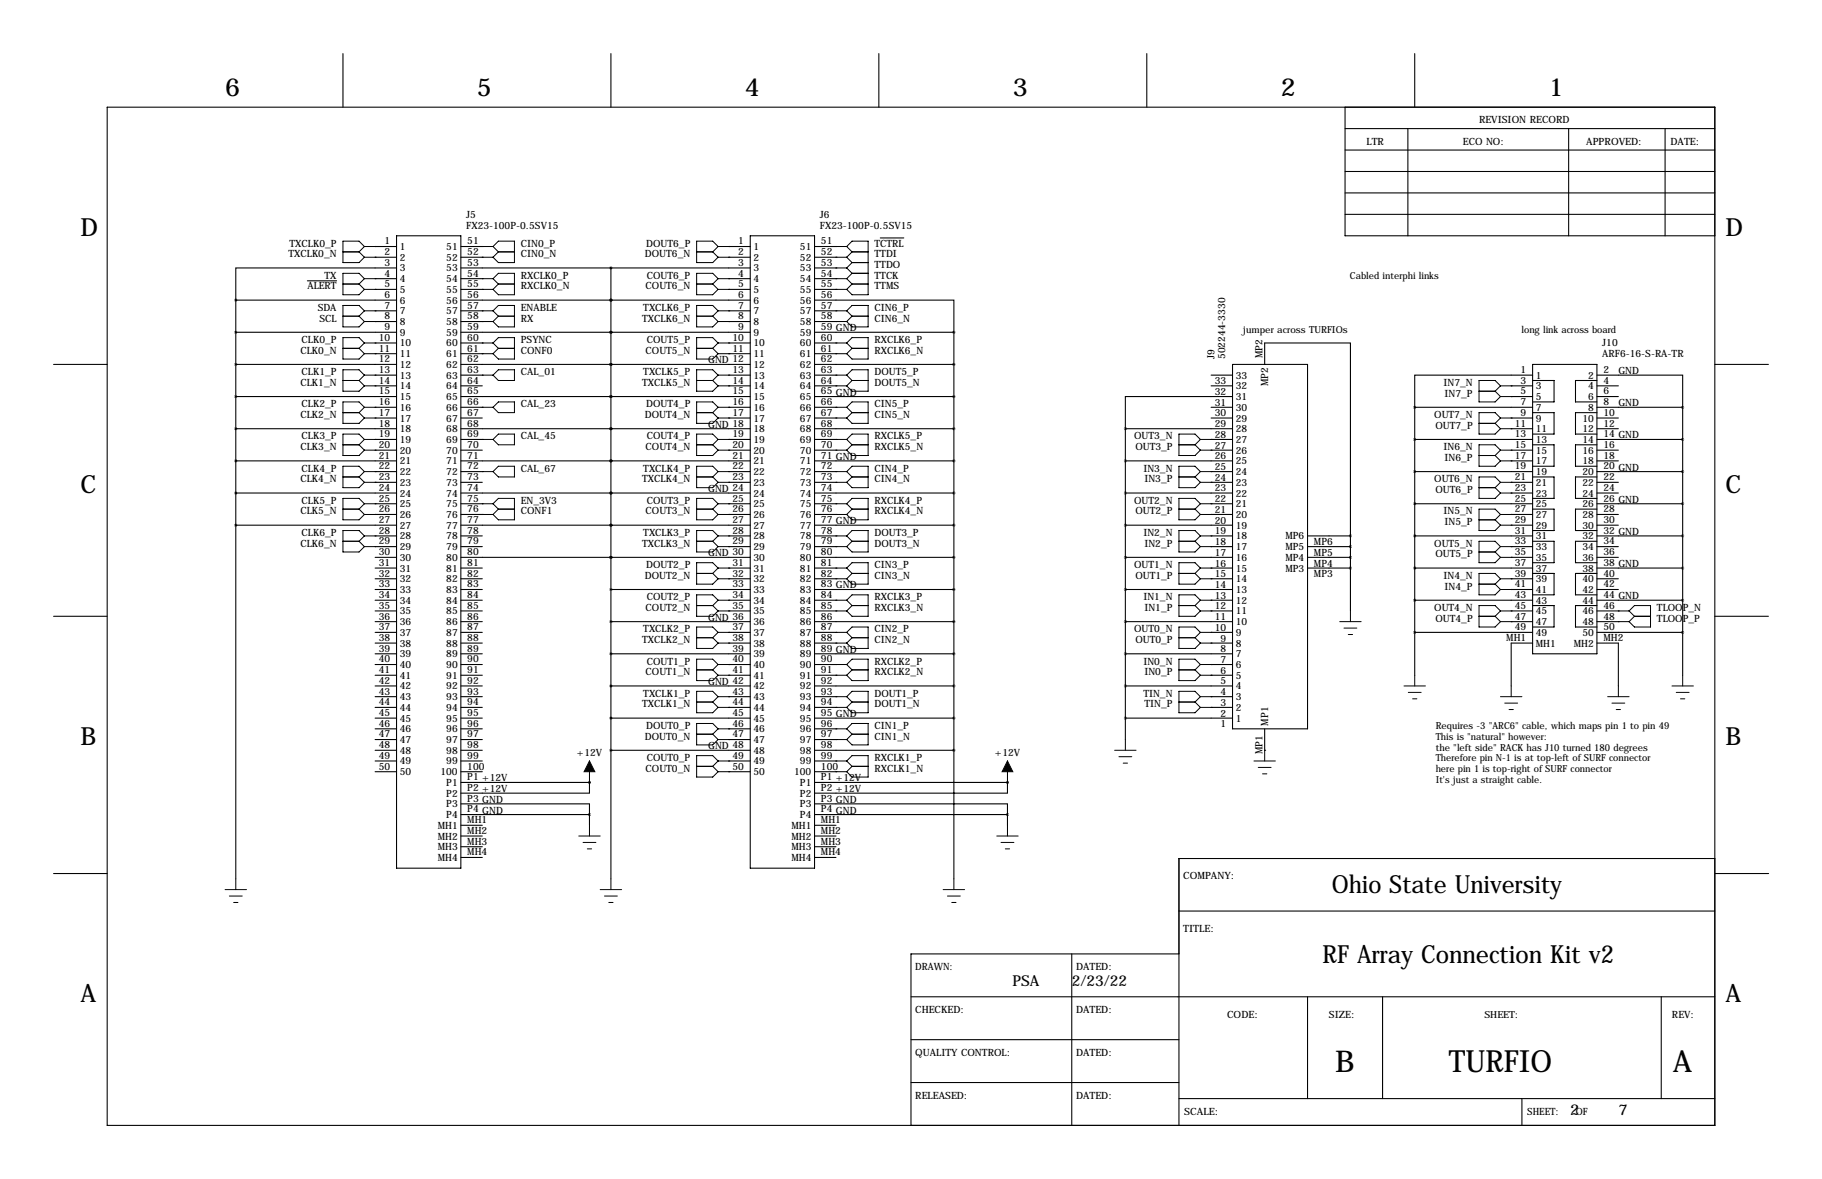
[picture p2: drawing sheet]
<svg xmlns="http://www.w3.org/2000/svg" width="432mm" height="279mm" viewBox="0 0 432 279" stroke-linecap="round" stroke-linejoin="round" font-family="sans-serif">
<defs><g id="words">
<text font-size="7.3" x="343.3" y="254">TURFIO</text>
<g font-size="7.1">
<text x="316.5" y="254">B</text>
<text x="396.5" y="254">A</text>
</g>
<g font-size="5.9">
<text x="53.3" y="22.9">6</text>
<text x="113" y="22.9">5</text>
<text x="176.5" y="22.9">4</text>
<text x="240" y="22.9">3</text>
<text x="303.5" y="22.9">2</text>
<text x="367" y="22.9">1</text>
<text x="19" y="55.9">D</text>
<text x="408.9" y="55.9">D</text>
<text x="19" y="116.8">C</text>
<text x="408.9" y="116.8">C</text>
<text x="19" y="176.5">B</text>
<text x="408.9" y="176.5">B</text>
<text x="315.6" y="211.6">Ohio State University</text>
<text x="313.4" y="228.1">RF Array Connection Kit v2</text>
<text x="19" y="237.5">A</text>
<text x="408.9" y="237.5">A</text>
</g>
<g font-size="3.6">
<text x="239.9" y="233.7">PSA</text>
<text x="254" y="233.7">2/23/22</text>
<text x="372.1" y="264.1">2</text>
<text x="383.5" y="264.1">7</text>
</g>
<g font-size="2.4">
<text x="350.5" y="29.2">REVISION RECORD</text>
<text x="323.8" y="34.3">LTR</text>
<text x="346.7" y="34.3">ECO NO:</text>
<text x="375.9" y="34.3">APPROVED:</text>
<text x="395.9" y="34.3">DATE:</text>
<text x="110.5" y="51.6">J5</text>
<text x="194.3" y="51.6">J6</text>
<text x="68.6" y="58.4">TXCLK0_P</text>
<text x="91.1" y="57.9">1</text>
<text x="94.7" y="59.3">1</text>
<text x="105.8" y="59.3">51</text>
<text x="110.5" y="54.2">FX23-100P-0.5SV15</text>
<text x="110.7" y="57.9">51</text>
<text x="123.4" y="58.4">CIN0_P</text>
<text x="153.2" y="58.4">DOUT6_P</text>
<text x="175" y="57.9">1</text>
<text x="178.6" y="59.3">1</text>
<text x="189.6" y="59.3">51</text>
<text x="194.3" y="54.2">FX23-100P-0.5SV15</text>
<text x="194.6" y="57.9">51</text>
<text x="207.3" y="58.4">TCTRL</text>
<text x="68.4" y="61">TXCLK0_N</text>
<text x="91.1" y="60.5">2</text>
<text x="91.1" y="63">3</text>
<text x="91.1" y="65.5">4</text>
<text x="94.7" y="61.8">2</text>
<text x="94.7" y="64.3">3</text>
<text x="105.8" y="61.8">52</text>
<text x="105.8" y="64.3">53</text>
<text x="110.7" y="60.5">52</text>
<text x="110.7" y="63">53</text>
<text x="110.7" y="65.5">54</text>
<text x="123.4" y="61">CIN0_N</text>
<text x="152.9" y="61">DOUT6_N</text>
<text x="175" y="60.5">2</text>
<text x="175" y="63">3</text>
<text x="175" y="65.5">4</text>
<text x="178.6" y="61.8">2</text>
<text x="178.6" y="64.3">3</text>
<text x="189.6" y="61.8">52</text>
<text x="189.6" y="64.3">53</text>
<text x="194.6" y="60.5">52</text>
<text x="194.6" y="63">53</text>
<text x="194.6" y="65.5">54</text>
<text x="207.3" y="61">TTDI</text>
<text x="207.3" y="63.5">TTDO</text>
<text x="72.8" y="68.6">ALERT</text>
<text x="76.9" y="66">TX</text>
<text x="91.1" y="68.1">5</text>
<text x="91.1" y="70.6">6</text>
<text x="94.7" y="66.9">4</text>
<text x="94.7" y="69.4">5</text>
<text x="94.7" y="72">6</text>
<text x="105.8" y="66.9">54</text>
<text x="105.8" y="69.4">55</text>
<text x="105.8" y="72">56</text>
<text x="110.7" y="68.1">55</text>
<text x="110.7" y="70.6">56</text>
<text x="123.4" y="68.6">RXCLK0_N</text>
<text x="123.4" y="66">RXCLK0_P</text>
<text x="153" y="68.6">COUT6_N</text>
<text x="153.3" y="66">COUT6_P</text>
<text x="175" y="68.1">5</text>
<text x="175" y="70.6">6</text>
<text x="178.6" y="66.9">4</text>
<text x="178.6" y="69.4">5</text>
<text x="178.6" y="72">6</text>
<text x="189.6" y="66.9">54</text>
<text x="189.6" y="69.4">55</text>
<text x="189.6" y="72">56</text>
<text x="194.6" y="68.1">55</text>
<text x="194.6" y="70.6">56</text>
<text x="207.3" y="66">TTCK</text>
<text x="207.3" y="68.6">TTMS</text>
<text x="75.3" y="73.7">SDA</text>
<text x="75.7" y="76.2">SCL</text>
<text x="91.1" y="73.2">7</text>
<text x="91.1" y="75.7">8</text>
<text x="94.7" y="74.5">7</text>
<text x="94.7" y="77">8</text>
<text x="105.8" y="74.5">57</text>
<text x="105.8" y="77">58</text>
<text x="110.7" y="73.2">57</text>
<text x="110.7" y="75.7">58</text>
<text x="123.4" y="73.7">ENABLE</text>
<text x="123.4" y="76.2">RX</text>
<text x="152.2" y="76.2">TXCLK6_N</text>
<text x="152.5" y="73.7">TXCLK6_P</text>
<text x="175" y="73.2">7</text>
<text x="175" y="75.7">8</text>
<text x="178.6" y="74.5">7</text>
<text x="178.6" y="77">8</text>
<text x="189.6" y="74.5">57</text>
<text x="189.6" y="77">58</text>
<text x="194.6" y="73.2">57</text>
<text x="194.6" y="75.7">58</text>
<text x="207.3" y="76.2">CIN6_N</text>
<text x="207.3" y="73.7">CIN6_P</text>
<text x="71.2" y="83.8">CLK0_N</text>
<text x="71.5" y="81.3">CLK0_P</text>
<text x="89.8" y="80.8">10</text>
<text x="89.8" y="83.3">11</text>
<text x="91.1" y="78.2">9</text>
<text x="94.7" y="79.6">9</text>
<text x="94.7" y="82.1">10</text>
<text x="105.8" y="79.6">59</text>
<text x="105.8" y="82.1">60</text>
<text x="110.7" y="78.2">59</text>
<text x="110.7" y="80.8">60</text>
<text x="110.7" y="83.3">61</text>
<text x="123.4" y="81.3">PSYNC</text>
<text x="123.4" y="83.8">CONF0</text>
<text x="153" y="83.8">COUT5_N</text>
<text x="153.3" y="81.3">COUT5_P</text>
<text x="173.6" y="80.8">10</text>
<text x="173.6" y="83.3">11</text>
<text x="175" y="78.2">9</text>
<text x="178.6" y="79.6">9</text>
<text x="178.6" y="82.1">10</text>
<text x="189.6" y="79.6">59</text>
<text x="189.6" y="82.1">60</text>
<text x="194.6" y="78.2">59 GND</text>
<text x="194.6" y="80.8">60</text>
<text x="194.6" y="83.3">61</text>
<text x="207.3" y="83.8">RXCLK6_N</text>
<text x="207.3" y="81.3">RXCLK6_P</text>
<text x="379.7" y="82.1">J10</text>
<text x="71.5" y="88.9">CLK1_P</text>
<text x="89.8" y="85.9">12</text>
<text x="89.8" y="88.4">13</text>
<text x="94.7" y="84.7">11</text>
<text x="94.7" y="87.2">12</text>
<text x="94.7" y="89.7">13</text>
<text x="105.8" y="84.7">61</text>
<text x="105.8" y="87.2">62</text>
<text x="105.8" y="89.7">63</text>
<text x="110.7" y="85.9">62</text>
<text x="110.7" y="88.4">63</text>
<text x="123.4" y="88.9">CAL_01</text>
<text x="152.5" y="88.9">TXCLK5_P</text>
<text x="167.8" y="86.1">GND 12</text>
<text x="173.6" y="88.4">13</text>
<text x="178.6" y="84.7">11</text>
<text x="178.6" y="87.2">12</text>
<text x="178.6" y="89.7">13</text>
<text x="189.6" y="84.7">61</text>
<text x="189.6" y="87.2">62</text>
<text x="189.6" y="89.7">63</text>
<text x="194.6" y="85.9">62</text>
<text x="194.6" y="88.4">63</text>
<text x="207.3" y="88.9">DOUT5_P</text>
<text x="287.9" y="85.1" transform="rotate(-90 287.9 85.1)">J9</text>
<text x="290.4" y="85.1" transform="rotate(-90 290.4 85.1)">502244-3330</text>
<text x="292.9" y="89.7">33</text>
<text x="299.2" y="84.8" transform="rotate(-90 299.2 84.8)">MP2</text>
<text x="360.4" y="88.4">1</text>
<text x="364" y="89.7">1</text>
<text x="376.4" y="89.7">2</text>
<text x="379.7" y="84.7">ARF6-16-S-RA-TR</text>
<text x="380" y="88.4">2</text>
<text x="383.5" y="88.6">GND</text>
<text x="71.2" y="91.4">CLK1_N</text>
<text x="89.8" y="90.9">14</text>
<text x="89.8" y="93.5">15</text>
<text x="94.7" y="92.3">14</text>
<text x="94.7" y="94.8">15</text>
<text x="105.8" y="92.3">64</text>
<text x="105.8" y="94.8">65</text>
<text x="110.7" y="90.9">64</text>
<text x="110.7" y="93.5">65</text>
<text x="152.2" y="91.4">TXCLK5_N</text>
<text x="173.6" y="90.9">14</text>
<text x="173.6" y="93.5">15</text>
<text x="178.6" y="92.3">14</text>
<text x="178.6" y="94.8">15</text>
<text x="189.6" y="92.3">64</text>
<text x="189.6" y="94.8">65</text>
<text x="194.6" y="90.9">64</text>
<text x="194.6" y="93.5">65 GND</text>
<text x="207.3" y="91.4">DOUT5_N</text>
<text x="287.9" y="93.6">32</text>
<text x="287.9" y="91.1">33</text>
<text x="292.9" y="94.8">31</text>
<text x="292.9" y="92.3">32</text>
<text x="300.6" y="91.6" transform="rotate(-90 300.6 91.6)">MP2</text>
<text x="342.1" y="91.4">IN7_N</text>
<text x="342.3" y="94">IN7_P</text>
<text x="360.4" y="90.9">3</text>
<text x="360.4" y="93.5">5</text>
<text x="364" y="92.3">3</text>
<text x="364" y="94.8">5</text>
<text x="376.4" y="92.3">4</text>
<text x="376.4" y="94.8">6</text>
<text x="380" y="90.9">4</text>
<text x="380" y="93.5">6</text>
<text x="71.2" y="99.1">CLK2_N</text>
<text x="71.5" y="96.5">CLK2_P</text>
<text x="89.8" y="96">16</text>
<text x="89.8" y="98.6">17</text>
<text x="89.8" y="101.1">18</text>
<text x="94.7" y="97.4">16</text>
<text x="94.7" y="99.9">17</text>
<text x="105.8" y="97.4">66</text>
<text x="105.8" y="99.9">67</text>
<text x="110.7" y="96">66</text>
<text x="110.7" y="98.6">67</text>
<text x="110.7" y="101.1">68</text>
<text x="123.4" y="96.5">CAL_23</text>
<text x="152.9" y="99.1">DOUT4_N</text>
<text x="153.2" y="96.5">DOUT4_P</text>
<text x="167.8" y="101.3">GND 18</text>
<text x="173.6" y="96">16</text>
<text x="173.6" y="98.6">17</text>
<text x="178.6" y="97.4">16</text>
<text x="178.6" y="99.9">17</text>
<text x="189.6" y="97.4">66</text>
<text x="189.6" y="99.9">67</text>
<text x="194.6" y="96">66</text>
<text x="194.6" y="98.6">67</text>
<text x="194.6" y="101.1">68</text>
<text x="207.3" y="99.1">CIN5_N</text>
<text x="207.3" y="96.5">CIN5_P</text>
<text x="287.9" y="101.2">29</text>
<text x="287.9" y="98.7">30</text>
<text x="287.9" y="96.1">31</text>
<text x="292.9" y="99.9">29</text>
<text x="292.9" y="97.4">30</text>
<text x="339.9" y="99.1">OUT7_N</text>
<text x="340.2" y="101.6">OUT7_P</text>
<text x="359" y="101.1">11</text>
<text x="360.4" y="96">7</text>
<text x="360.4" y="98.6">9</text>
<text x="364" y="97.4">7</text>
<text x="364" y="99.9">9</text>
<text x="375" y="99.9">10</text>
<text x="376.4" y="97.4">8</text>
<text x="380" y="96">8</text>
<text x="380" y="98.6">10</text>
<text x="380" y="101.1">12</text>
<text x="383.5" y="96.3">GND</text>
<text x="71.2" y="106.7">CLK3_N</text>
<text x="71.5" y="104.1">CLK3_P</text>
<text x="89.8" y="103.6">19</text>
<text x="89.8" y="106.2">20</text>
<text x="94.7" y="102.4">18</text>
<text x="94.7" y="105">19</text>
<text x="94.7" y="107.5">20</text>
<text x="105.8" y="102.4">68</text>
<text x="105.8" y="105">69</text>
<text x="105.8" y="107.5">70</text>
<text x="110.7" y="103.6">69</text>
<text x="110.7" y="106.2">70</text>
<text x="123.4" y="104.1">CAL_45</text>
<text x="153" y="106.7">COUT4_N</text>
<text x="153.3" y="104.1">COUT4_P</text>
<text x="173.6" y="103.6">19</text>
<text x="173.6" y="106.2">20</text>
<text x="178.6" y="102.4">18</text>
<text x="178.6" y="105">19</text>
<text x="178.6" y="107.5">20</text>
<text x="189.6" y="102.4">68</text>
<text x="189.6" y="105">69</text>
<text x="189.6" y="107.5">70</text>
<text x="194.6" y="103.6">69</text>
<text x="194.6" y="106.2">70</text>
<text x="207.3" y="106.7">RXCLK5_N</text>
<text x="207.3" y="104.1">RXCLK5_P</text>
<text x="268.8" y="104.1">OUT3_N</text>
<text x="269.1" y="106.7">OUT3_P</text>
<text x="287.9" y="106.3">27</text>
<text x="287.9" y="103.8">28</text>
<text x="292.9" y="107.5">26</text>
<text x="292.9" y="105">27</text>
<text x="292.9" y="102.4">28</text>
<text x="342.1" y="106.7">IN6_N</text>
<text x="359" y="103.6">13</text>
<text x="359" y="106.2">15</text>
<text x="364" y="102.4">11</text>
<text x="364" y="105">13</text>
<text x="364" y="107.5">15</text>
<text x="375" y="102.4">12</text>
<text x="375" y="105">14</text>
<text x="375" y="107.5">16</text>
<text x="380" y="103.6">14 GND</text>
<text x="380" y="106.2">16</text>
<text x="71.5" y="111.8">CLK4_P</text>
<text x="89.8" y="108.7">21</text>
<text x="89.8" y="111.3">22</text>
<text x="89.8" y="113.8">23</text>
<text x="94.7" y="110.1">21</text>
<text x="94.7" y="112.6">22</text>
<text x="105.8" y="110.1">71</text>
<text x="105.8" y="112.6">72</text>
<text x="110.7" y="108.7">71</text>
<text x="110.7" y="111.3">72</text>
<text x="110.7" y="113.8">73</text>
<text x="123.4" y="111.8">CAL_67</text>
<text x="152.5" y="111.8">TXCLK4_P</text>
<text x="173.6" y="108.7">21</text>
<text x="173.6" y="111.3">22</text>
<text x="173.6" y="113.8">23</text>
<text x="178.6" y="110.1">21</text>
<text x="178.6" y="112.6">22</text>
<text x="189.6" y="110.1">71</text>
<text x="189.6" y="112.6">72</text>
<text x="194.6" y="108.7">71 GND</text>
<text x="194.6" y="111.3">72</text>
<text x="194.6" y="113.8">73</text>
<text x="207.3" y="111.8">CIN4_P</text>
<text x="271" y="111.8">IN3_N</text>
<text x="287.9" y="113.9">24</text>
<text x="287.9" y="111.4">25</text>
<text x="287.9" y="108.8">26</text>
<text x="292.9" y="112.6">24</text>
<text x="292.9" y="110.1">25</text>
<text x="342.3" y="109.2">IN6_P</text>
<text x="359" y="108.7">17</text>
<text x="359" y="111.3">19</text>
<text x="359" y="113.8">21</text>
<text x="364" y="110.1">17</text>
<text x="364" y="112.6">19</text>
<text x="375" y="110.1">18</text>
<text x="375" y="112.6">20</text>
<text x="380" y="108.7">18</text>
<text x="380" y="111.3">20 GND</text>
<text x="380" y="113.8">22</text>
<text x="71.2" y="114.3">CLK4_N</text>
<text x="71.5" y="119.4">CLK5_P</text>
<text x="89.8" y="116.3">24</text>
<text x="89.8" y="118.9">25</text>
<text x="94.7" y="115.1">23</text>
<text x="94.7" y="117.7">24</text>
<text x="105.8" y="115.1">73</text>
<text x="105.8" y="117.7">74</text>
<text x="110.7" y="116.3">74</text>
<text x="110.7" y="118.9">75</text>
<text x="123.4" y="119.4">EN_3V3</text>
<text x="152.2" y="114.3">TXCLK4_N</text>
<text x="153.3" y="119.4">COUT3_P</text>
<text x="167.8" y="116.6">GND 24</text>
<text x="173.6" y="118.9">25</text>
<text x="178.6" y="115.1">23</text>
<text x="178.6" y="117.7">24</text>
<text x="189.6" y="115.1">73</text>
<text x="189.6" y="117.7">74</text>
<text x="194.6" y="116.3">74</text>
<text x="194.6" y="118.9">75</text>
<text x="207.3" y="119.4">RXCLK4_P</text>
<text x="207.3" y="114.3">CIN4_N</text>
<text x="268.8" y="119.4">OUT2_N</text>
<text x="271.2" y="114.3">IN3_P</text>
<text x="287.9" y="119">22</text>
<text x="287.9" y="116.5">23</text>
<text x="292.9" y="117.7">22</text>
<text x="292.9" y="115.1">23</text>
<text x="339.9" y="114.3">OUT6_N</text>
<text x="340.2" y="116.8">OUT6_P</text>
<text x="359" y="116.3">23</text>
<text x="359" y="118.9">25</text>
<text x="364" y="115.1">21</text>
<text x="364" y="117.7">23</text>
<text x="375" y="115.1">22</text>
<text x="375" y="117.7">24</text>
<text x="380" y="116.3">24</text>
<text x="380" y="118.9">26 GND</text>
<text x="71.2" y="121.9">CLK5_N</text>
<text x="89.8" y="121.4">26</text>
<text x="89.8" y="124">27</text>
<text x="94.7" y="120.2">25</text>
<text x="94.7" y="122.8">26</text>
<text x="94.7" y="125.3">27</text>
<text x="105.8" y="120.2">75</text>
<text x="105.8" y="122.8">76</text>
<text x="105.8" y="125.3">77</text>
<text x="110.7" y="121.4">76</text>
<text x="110.7" y="124">77</text>
<text x="123.4" y="121.9">CONF1</text>
<text x="153" y="121.9">COUT3_N</text>
<text x="173.6" y="121.4">26</text>
<text x="173.6" y="124">27</text>
<text x="178.6" y="120.2">25</text>
<text x="178.6" y="122.8">26</text>
<text x="178.6" y="125.3">27</text>
<text x="189.6" y="120.2">75</text>
<text x="189.6" y="122.8">76</text>
<text x="189.6" y="125.3">77</text>
<text x="194.6" y="121.4">76</text>
<text x="194.6" y="124">77 GND</text>
<text x="207.3" y="121.9">RXCLK4_N</text>
<text x="269.1" y="121.9">OUT2_P</text>
<text x="287.9" y="124.1">20</text>
<text x="287.9" y="121.5">21</text>
<text x="292.9" y="125.3">19</text>
<text x="292.9" y="122.8">20</text>
<text x="292.9" y="120.2">21</text>
<text x="342.1" y="121.9">IN5_N</text>
<text x="342.3" y="124.5">IN5_P</text>
<text x="359" y="121.4">27</text>
<text x="359" y="124">29</text>
<text x="364" y="120.2">25</text>
<text x="364" y="122.8">27</text>
<text x="364" y="125.3">29</text>
<text x="375" y="120.2">26</text>
<text x="375" y="122.8">28</text>
<text x="375" y="125.3">30</text>
<text x="380" y="121.4">28</text>
<text x="380" y="124">30</text>
<text x="71.2" y="129.5">CLK6_N</text>
<text x="71.5" y="127">CLK6_P</text>
<text x="89.8" y="126.5">28</text>
<text x="89.8" y="129">29</text>
<text x="89.8" y="131.6">30</text>
<text x="94.7" y="127.8">28</text>
<text x="94.7" y="130.4">29</text>
<text x="105.8" y="127.8">78</text>
<text x="105.8" y="130.4">79</text>
<text x="110.7" y="126.5">78</text>
<text x="110.7" y="129">79</text>
<text x="110.7" y="131.6">80</text>
<text x="152.2" y="129.5">TXCLK3_N</text>
<text x="152.5" y="127">TXCLK3_P</text>
<text x="167.8" y="131.8">GND 30</text>
<text x="173.6" y="126.5">28</text>
<text x="173.6" y="129">29</text>
<text x="178.6" y="127.8">28</text>
<text x="178.6" y="130.4">29</text>
<text x="189.6" y="127.8">78</text>
<text x="189.6" y="130.4">79</text>
<text x="194.6" y="126.5">78</text>
<text x="194.6" y="129">79</text>
<text x="194.6" y="131.6">80</text>
<text x="207.3" y="129.5">DOUT3_N</text>
<text x="207.3" y="127">DOUT3_P</text>
<text x="271" y="127">IN2_N</text>
<text x="271.2" y="129.5">IN2_P</text>
<text x="287.9" y="131.7">17</text>
<text x="287.9" y="129.2">18</text>
<text x="287.9" y="126.6">19</text>
<text x="292.9" y="130.4">17</text>
<text x="292.9" y="127.8">18</text>
<text x="304.6" y="130.4">MP5</text>
<text x="304.6" y="127.8">MP6</text>
<text x="311.4" y="131.7">MP5</text>
<text x="311.4" y="129.2">MP6</text>
<text x="339.9" y="129.5">OUT5_N</text>
<text x="359" y="126.5">31</text>
<text x="359" y="129">33</text>
<text x="359" y="131.6">35</text>
<text x="364" y="127.8">31</text>
<text x="364" y="130.4">33</text>
<text x="375" y="127.8">32</text>
<text x="375" y="130.4">34</text>
<text x="380" y="126.5">32 GND</text>
<text x="380" y="129">34</text>
<text x="380" y="131.6">36</text>
<text x="89.8" y="134.1">31</text>
<text x="89.8" y="136.7">32</text>
<text x="94.7" y="132.9">30</text>
<text x="94.7" y="135.5">31</text>
<text x="94.7" y="138">32</text>
<text x="105.8" y="132.9">80</text>
<text x="105.8" y="135.5">81</text>
<text x="105.8" y="138">82</text>
<text x="110.7" y="134.1">81</text>
<text x="110.7" y="136.7">82</text>
<text x="152.9" y="137.2">DOUT2_N</text>
<text x="153.2" y="134.6">DOUT2_P</text>
<text x="173.6" y="134.1">31</text>
<text x="173.6" y="136.7">32</text>
<text x="178.6" y="132.9">30</text>
<text x="178.6" y="135.5">31</text>
<text x="178.6" y="138">32</text>
<text x="189.6" y="132.9">80</text>
<text x="189.6" y="135.5">81</text>
<text x="189.6" y="138">82</text>
<text x="194.6" y="134.1">81</text>
<text x="194.6" y="136.7">82</text>
<text x="207.3" y="137.2">CIN3_N</text>
<text x="207.3" y="134.6">CIN3_P</text>
<text x="268.8" y="134.6">OUT1_N</text>
<text x="269.1" y="137.2">OUT1_P</text>
<text x="287.9" y="136.8">15</text>
<text x="287.9" y="134.2">16</text>
<text x="292.9" y="138">14</text>
<text x="292.9" y="135.5">15</text>
<text x="292.9" y="132.9">16</text>
<text x="304.6" y="135.5">MP3</text>
<text x="304.6" y="132.9">MP4</text>
<text x="311.4" y="136.8">MP3</text>
<text x="311.4" y="134.2">MP4</text>
<text x="340.2" y="132.1">OUT5_P</text>
<text x="342.1" y="137.2">IN4_N</text>
<text x="359" y="134.1">37</text>
<text x="359" y="136.7">39</text>
<text x="364" y="132.9">35</text>
<text x="364" y="135.5">37</text>
<text x="364" y="138">39</text>
<text x="375" y="132.9">36</text>
<text x="375" y="135.5">38</text>
<text x="375" y="138">40</text>
<text x="380" y="134.1">38 GND</text>
<text x="380" y="136.7">40</text>
<text x="89.8" y="139.2">33</text>
<text x="89.8" y="141.7">34</text>
<text x="94.7" y="140.5">33</text>
<text x="94.7" y="143.1">34</text>
<text x="105.8" y="140.5">83</text>
<text x="105.8" y="143.1">84</text>
<text x="110.7" y="139.2">83</text>
<text x="110.7" y="141.7">84</text>
<text x="153.3" y="142.2">COUT2_P</text>
<text x="173.6" y="139.2">33</text>
<text x="173.6" y="141.7">34</text>
<text x="178.6" y="140.5">33</text>
<text x="178.6" y="143.1">34</text>
<text x="189.6" y="140.5">83</text>
<text x="189.6" y="143.1">84</text>
<text x="194.6" y="139.2">83 GND</text>
<text x="194.6" y="141.7">84</text>
<text x="207.3" y="142.2">RXCLK3_P</text>
<text x="271" y="142.2">IN1_N</text>
<text x="287.9" y="141.9">13</text>
<text x="287.9" y="139.3">14</text>
<text x="292.9" y="143.1">12</text>
<text x="292.9" y="140.5">13</text>
<text x="342.3" y="139.7">IN4_P</text>
<text x="359" y="139.2">41</text>
<text x="359" y="141.7">43</text>
<text x="364" y="140.5">41</text>
<text x="364" y="143.1">43</text>
<text x="375" y="140.5">42</text>
<text x="375" y="143.1">44</text>
<text x="380" y="139.2">42</text>
<text x="380" y="141.7">44 GND</text>
<text x="89.8" y="144.3">35</text>
<text x="89.8" y="146.8">36</text>
<text x="89.8" y="149.4">37</text>
<text x="94.7" y="145.6">35</text>
<text x="94.7" y="148.2">36</text>
<text x="105.8" y="145.6">85</text>
<text x="105.8" y="148.2">86</text>
<text x="110.7" y="144.3">85</text>
<text x="110.7" y="146.8">86</text>
<text x="110.7" y="149.4">87</text>
<text x="152.5" y="149.9">TXCLK2_P</text>
<text x="153" y="144.8">COUT2_N</text>
<text x="167.8" y="147.1">GND 36</text>
<text x="173.6" y="144.3">35</text>
<text x="173.6" y="149.4">37</text>
<text x="178.6" y="145.6">35</text>
<text x="178.6" y="148.2">36</text>
<text x="189.6" y="145.6">85</text>
<text x="189.6" y="148.2">86</text>
<text x="194.6" y="144.3">85</text>
<text x="194.6" y="146.8">86</text>
<text x="194.6" y="149.4">87</text>
<text x="207.3" y="149.9">CIN2_P</text>
<text x="207.3" y="144.8">RXCLK3_N</text>
<text x="268.8" y="149.9">OUT0_N</text>
<text x="271.2" y="144.8">IN1_P</text>
<text x="287.9" y="149.5">10</text>
<text x="287.9" y="146.9">11</text>
<text x="287.9" y="144.4">12</text>
<text x="292.9" y="148.2">10</text>
<text x="292.9" y="145.6">11</text>
<text x="339.9" y="144.8">OUT4_N</text>
<text x="340.2" y="147.3">OUT4_P</text>
<text x="359" y="144.3">45</text>
<text x="359" y="146.8">47</text>
<text x="359" y="149.4">49</text>
<text x="364" y="145.6">45</text>
<text x="364" y="148.2">47</text>
<text x="375" y="145.6">46</text>
<text x="375" y="148.2">48</text>
<text x="380" y="144.3">46</text>
<text x="380" y="146.8">48</text>
<text x="380" y="149.4">50</text>
<text x="392.7" y="144.8">TLOOP_N</text>
<text x="392.7" y="147.3">TLOOP_P</text>
<text x="89.8" y="151.9">38</text>
<text x="89.8" y="154.4">39</text>
<text x="94.7" y="150.7">37</text>
<text x="94.7" y="153.2">38</text>
<text x="94.7" y="155.8">39</text>
<text x="105.8" y="150.7">87</text>
<text x="105.8" y="153.2">88</text>
<text x="105.8" y="155.8">89</text>
<text x="110.7" y="151.9">88</text>
<text x="110.7" y="154.4">89</text>
<text x="152.2" y="152.4">TXCLK2_N</text>
<text x="173.6" y="151.9">38</text>
<text x="173.6" y="154.4">39</text>
<text x="178.6" y="150.7">37</text>
<text x="178.6" y="153.2">38</text>
<text x="178.6" y="155.8">39</text>
<text x="189.6" y="150.7">87</text>
<text x="189.6" y="153.2">88</text>
<text x="189.6" y="155.8">89</text>
<text x="194.6" y="151.9">88</text>
<text x="194.6" y="154.4">89 GND</text>
<text x="207.3" y="152.4">CIN2_N</text>
<text x="269.1" y="152.4">OUT0_P</text>
<text x="289.3" y="154.6">8</text>
<text x="289.3" y="152">9</text>
<text x="292.9" y="155.8">7</text>
<text x="292.9" y="153.2">8</text>
<text x="292.9" y="150.7">9</text>
<text x="357" y="151.9">MH1</text>
<text x="364" y="150.7">49</text>
<text x="364" y="153.2">MH1</text>
<text x="373" y="153.2">MH2</text>
<text x="375" y="150.7">50</text>
<text x="380" y="151.9">MH2</text>
<text x="89.8" y="157">40</text>
<text x="89.8" y="159.5">41</text>
<text x="94.7" y="158.3">40</text>
<text x="94.7" y="160.9">41</text>
<text x="105.8" y="158.3">90</text>
<text x="105.8" y="160.9">91</text>
<text x="110.7" y="157">90</text>
<text x="110.7" y="159.5">91</text>
<text x="153" y="160">COUT1_N</text>
<text x="153.3" y="157.5">COUT1_P</text>
<text x="173.6" y="157">40</text>
<text x="173.6" y="159.5">41</text>
<text x="178.6" y="158.3">40</text>
<text x="178.6" y="160.9">41</text>
<text x="189.6" y="158.3">90</text>
<text x="189.6" y="160.9">91</text>
<text x="194.6" y="157">90</text>
<text x="194.6" y="159.5">91</text>
<text x="207.3" y="160">RXCLK2_N</text>
<text x="207.3" y="157.5">RXCLK2_P</text>
<text x="271" y="157.5">IN0_N</text>
<text x="271.2" y="160">IN0_P</text>
<text x="289.3" y="159.6">6</text>
<text x="289.3" y="157.1">7</text>
<text x="292.9" y="160.9">5</text>
<text x="292.9" y="158.3">6</text>
<text x="89.8" y="162.1">42</text>
<text x="89.8" y="164.6">43</text>
<text x="89.8" y="167.1">44</text>
<text x="94.7" y="163.4">42</text>
<text x="94.7" y="165.9">43</text>
<text x="105.8" y="163.4">92</text>
<text x="105.8" y="165.9">93</text>
<text x="110.7" y="162.1">92</text>
<text x="110.7" y="164.6">93</text>
<text x="110.7" y="167.1">94</text>
<text x="152.2" y="167.6">TXCLK1_N</text>
<text x="152.5" y="165.1">TXCLK1_P</text>
<text x="167.8" y="162.3">GND 42</text>
<text x="173.6" y="164.6">43</text>
<text x="173.6" y="167.1">44</text>
<text x="178.6" y="163.4">42</text>
<text x="178.6" y="165.9">43</text>
<text x="189.6" y="163.4">92</text>
<text x="189.6" y="165.9">93</text>
<text x="194.6" y="162.1">92</text>
<text x="194.6" y="164.6">93</text>
<text x="194.6" y="167.1">94</text>
<text x="207.3" y="167.6">DOUT1_N</text>
<text x="207.3" y="165.1">DOUT1_P</text>
<text x="271" y="165.1">TIN_N</text>
<text x="271.2" y="167.6">TIN_P</text>
<text x="289.3" y="167.3">3</text>
<text x="289.3" y="164.7">4</text>
<text x="289.3" y="162.2">5</text>
<text x="292.9" y="165.9">3</text>
<text x="292.9" y="163.4">4</text>
<text x="89.8" y="169.7">45</text>
<text x="89.8" y="172.2">46</text>
<text x="94.7" y="168.5">44</text>
<text x="94.7" y="171">45</text>
<text x="94.7" y="173.6">46</text>
<text x="105.8" y="168.5">94</text>
<text x="105.8" y="171">95</text>
<text x="105.8" y="173.6">96</text>
<text x="110.7" y="169.7">95</text>
<text x="110.7" y="172.2">96</text>
<text x="153.2" y="172.7">DOUT0_P</text>
<text x="173.6" y="169.7">45</text>
<text x="173.6" y="172.2">46</text>
<text x="178.6" y="168.5">44</text>
<text x="178.6" y="171">45</text>
<text x="178.6" y="173.6">46</text>
<text x="189.6" y="168.5">94</text>
<text x="189.6" y="171">95</text>
<text x="189.6" y="173.6">96</text>
<text x="194.6" y="169.7">95 GND</text>
<text x="194.6" y="172.2">96</text>
<text x="207.3" y="172.7">CIN1_P</text>
<text x="289.3" y="172.3">1</text>
<text x="289.3" y="169.8">2</text>
<text x="292.9" y="171">1</text>
<text x="292.9" y="168.5">2</text>
<text x="300.6" y="172" transform="rotate(-90 300.6 172)">MP1</text>
<text x="89.8" y="174.8">47</text>
<text x="89.8" y="177.3">48</text>
<text x="89.8" y="179.8">49</text>
<text x="94.7" y="176.1">47</text>
<text x="94.7" y="178.6">48</text>
<text x="105.8" y="176.1">97</text>
<text x="105.8" y="178.6">98</text>
<text x="110.7" y="174.8">97</text>
<text x="110.7" y="177.3">98</text>
<text x="110.7" y="179.8">99</text>
<text x="136.7" y="179.1">+12V</text>
<text x="152.9" y="175.3">DOUT0_N</text>
<text x="167.8" y="177.5">GND 48</text>
<text x="173.6" y="174.8">47</text>
<text x="173.6" y="179.8">49</text>
<text x="178.6" y="176.1">47</text>
<text x="178.6" y="178.6">48</text>
<text x="189.6" y="176.1">97</text>
<text x="189.6" y="178.6">98</text>
<text x="194.6" y="174.8">97</text>
<text x="194.6" y="177.3">98</text>
<text x="194.6" y="179.8">99</text>
<text x="207.3" y="175.3">CIN1_N</text>
<text x="235.8" y="179.1">+12V</text>
<text x="299.2" y="178.7" transform="rotate(-90 299.2 178.7)">MP1</text>
<text x="89.8" y="182.4">50</text>
<text x="94.7" y="181.2">49</text>
<text x="94.7" y="183.7">50</text>
<text x="104.4" y="183.7">100</text>
<text x="105.8" y="181.2">99</text>
<text x="110.7" y="182.4">100</text>
<text x="110.7" y="184.9">P1 +12V</text>
<text x="153" y="182.9">COUT0_N</text>
<text x="153.3" y="180.3">COUT0_P</text>
<text x="173.6" y="182.4">50</text>
<text x="178.6" y="181.2">49</text>
<text x="178.6" y="183.7">50</text>
<text x="188.2" y="183.7">100</text>
<text x="189.6" y="181.2">99</text>
<text x="194.6" y="182.4">100</text>
<text x="194.6" y="184.9">P1 +12V</text>
<text x="207.3" y="182.9">RXCLK1_N</text>
<text x="207.3" y="180.3">RXCLK1_P</text>
<text x="105.8" y="186.3">P1</text>
<text x="105.8" y="188.8">P2</text>
<text x="105.8" y="191.3">P3</text>
<text x="110.7" y="187.5">P2 +12V</text>
<text x="110.7" y="190">P3 GND</text>
<text x="189.6" y="186.3">P1</text>
<text x="189.6" y="188.8">P2</text>
<text x="189.6" y="191.3">P3</text>
<text x="194.6" y="187.5">P2 +12V</text>
<text x="194.6" y="190">P3 GND</text>
<text x="103.7" y="196.4">MH1</text>
<text x="105.8" y="193.9">P4</text>
<text x="110.7" y="192.5">P4 GND</text>
<text x="110.7" y="195.1">MH1</text>
<text x="110.7" y="197.6">MH2</text>
<text x="187.6" y="196.4">MH1</text>
<text x="189.6" y="193.9">P4</text>
<text x="194.6" y="192.5">P4 GND</text>
<text x="194.6" y="195.1">MH1</text>
<text x="194.6" y="197.6">MH2</text>
<text x="103.7" y="199">MH2</text>
<text x="103.7" y="201.5">MH3</text>
<text x="110.7" y="200.2">MH3</text>
<text x="110.7" y="202.7">MH4</text>
<text x="187.6" y="199">MH2</text>
<text x="187.6" y="201.5">MH3</text>
<text x="194.6" y="200.2">MH3</text>
<text x="194.6" y="202.7">MH4</text>
<text x="103.7" y="204">MH4</text>
<text x="187.6" y="204">MH4</text>
<text x="280.4" y="208.3">COMPANY:</text>
<text x="280.4" y="221">TITLE:</text>
<text x="216.9" y="229.9">DRAWN:</text>
<text x="255" y="229.9">DATED:</text>
<text x="216.9" y="240">CHECKED:</text>
<text x="255" y="240">DATED:</text>
<text x="290.8" y="241.3">CODE:</text>
<text x="315" y="241.3">SIZE:</text>
<text x="396.2" y="241.3">REV:</text>
<text x="216.9" y="250.2">QUALITY CONTROL:</text>
<text x="255" y="250.2">DATED:</text>
<text x="216.9" y="260.3">RELEASED:</text>
<text x="255" y="260.3">DATED:</text>
<text x="280.7" y="264.2">SCALE:</text>
<text x="361.9" y="264.2">SHEET:</text>
<text x="373.4" y="264.2">OF</text>
</g>
<g font-size="2.3">
<text x="319.9" y="66.1">Cabled interphi links</text>
<text x="294.5" y="78.8">jumper across TURFIOs</text>
<text x="360.6" y="78.8">long link across board</text>
<text x="340.3" y="172.8">Requires -3 &quot;ARC6&quot; cable, which maps pin 1 to pin 49</text>
<text x="340.3" y="175.4">This is &quot;natural&quot; however:</text>
<text x="340.3" y="177.9">the &quot;left side&quot; RACK has J10 turned 180 degrees</text>
<text x="340.3" y="180.4">Therefore pin N-1 is at top-left of SURF connector</text>
<text x="340.3" y="183">here pin 1 is top-right of SURF connector</text>
<text x="340.3" y="185.5">It's just a straight cable.</text>
<text x="351.8" y="241.3">SHEET:</text>
</g>
</g></defs>
<g fill="none" stroke="#000" stroke-width=".25">
<path d="M81.3 12.7v12.7M144.8 12.7v12.7M208.3 12.7v12.7M271.8 12.7v12.7M335.3 12.7v12.7M25.4 25.4h381v241.3h-381zM318.8 30.5h87.6M318.8 35.6h87.6M318.8 25.4v30.5h87.6M333.7 30.5v25.4M371.8 30.5v25.4M394.6 30.5v25.4"/>
<path d="M88.9 58.4h.1M88.9 58.4h5.1M94 55.9h15.2v149.8h-15.2zM109.2 58.4h5.1M114.3 58.4h.1M172.7 58.4h.1M172.7 58.4h5.1M177.8 55.9h15.2v149.8h-15.2zM193 58.4h5.1M198.1 58.4h.1M208.6 56.4h5.6M318.8 45.7h87.6"/>
<path d="M318.8 50.8h87.6M318.8 40.6h87.6M55.9 71.1h38.1M55.9 78.7h38.1M55.9 71.1v137.2M72.8 66.5h7M88.9 73.7h.1M88.9 76.2h.1M88.9 61h.1M88.9 66h.1M88.9 68.6h.1M88.9 61h5.1"/>
<path d="M88.9 66h5.1M88.9 68.6h5.1M88.9 73.7h5.1M88.9 76.2h5.1M94 63.5h-38.1v7.6M109.2 61h5.1M109.2 63.5h68.6M109.2 66h5.1M109.2 68.6h5.1M109.2 71.1h68.6M109.2 73.7h5.1M109.2 76.2h5.1"/>
<path d="M109.2 78.7h68.6M114.3 66h.1M114.3 68.6h.1M114.3 76.2h.1M114.3 61h.1M114.3 73.7h.1M144.8 71.1h.1M144.8 78.7h.1M144.8 63.5v144.8M172.7 76.2h.1M172.7 73.7h.1M172.7 66h.1"/>
<path d="M172.7 68.6h.1M172.7 61h.1M172.7 61h5.1M172.7 66h5.1M172.7 68.6h5.1M172.7 73.7h5.1M172.7 76.2h5.1M193 71.1h33.1v7.6M193 61h5.1M193 63.5h5.1M193 66h5.1M193 68.6h5.1"/>
<path d="M193 73.7h5.1M193 76.2h5.1M193 78.7h33.1M198.1 76.2h.1M198.1 73.7h.1M198.1 66h.1M198.1 68.6h.1M198.1 61h.1M198.1 63.5h.1M226.1 78.7v129.6M12.7 86.4h12.7M55.9 86.4h38.1"/>
<path d="M55.9 94h38.1M88.9 88.9h.1M88.9 91.4h.1M88.9 81.3h.1M88.9 83.8h.1M88.9 96.5h.1M88.9 99.1h.1M88.9 81.3h5.1M88.9 83.8h5.1M88.9 88.9h5.1M88.9 91.4h5.1M88.9 96.5h5.1"/>
<path d="M88.9 99.1h5.1M109.2 86.4h68.6M109.2 81.3h5.1M109.2 83.8h5.1M109.2 88.9h5.1M109.2 91.4h5.1M109.2 94h68.6M109.2 96.5h5.1M109.2 99.1h5.1M114.3 81.3h.1M114.3 88.9h.1M114.3 96.5h.1"/>
<path d="M114.3 83.8h.1M144.8 94h.1M144.8 86.4h.1M172.7 99.1h.1M172.7 96.5h.1M172.7 91.4h.1M172.7 88.9h.1M172.7 83.8h.1M172.7 81.3h.1M172.7 81.3h5.1M172.7 83.8h5.1M172.7 88.9h5.1"/>
<path d="M172.7 91.4h5.1M172.7 96.5h5.1M172.7 99.1h5.1M193 86.4h33.1M193 81.3h5.1M193 83.8h5.1M193 88.9h5.1M193 91.4h5.1M193 94h33.1M193 96.5h5.1M193 99.1h5.1M198.1 99.1h.1"/>
<path d="M198.1 96.5h.1M198.1 91.4h.1M198.1 88.9h.1M198.1 83.8h.1M198.1 81.3h.1M287 88.9h5.1M287 91.4h5.1M287 96.5h5.1M287 99.1h5.1M292.1 94h-25.4v7.6M292.1 86.4h17.8v86.3h-17.8zM299.7 86.4v-5.1h20.3v45.7"/>
<path d="M335.3 96.5v63.5M335.3 96.5h27.9M358.1 99.1h.1M358.1 94h.1M358.1 91.4h.1M358.1 91.4h5.1M358.1 94h5.1M358.1 99.1h5.1M363.2 88.9h-27.9v7.6M363.2 86.4h15.3v68.5h-15.3zM363.2 90.2h5.1v5h-5.1M363.2 97.8h5.1v5.1h-5.1"/>
<path d="M378.5 88.9h20.3v7.6M378.5 91.4h5M378.5 94h5M378.5 96.5h20.3M378.5 99.1h5M378.5 90.2h-5.1v5h5.1M378.5 97.8h-5.1v5.1h5.1M398.8 96.5v63.5M406.4 86.4h12.7M55.9 101.6h38.1M55.9 109.2h38.1M55.9 116.8h38.1"/>
<path d="M88.9 104.1h.1M88.9 106.7h.1M88.9 111.8h.1M88.9 114.3h.1M88.9 119.4h.1M88.9 104.1h5.1M88.9 106.7h5.1M88.9 111.8h5.1M88.9 114.3h5.1M88.9 119.4h5.1M109.2 109.2h35.6M109.2 101.6h68.6"/>
<path d="M109.2 104.1h5.1M109.2 106.7h5.1M109.2 111.8h5.1M109.2 114.3h5.1M109.2 116.8h68.6M109.2 119.4h5.1M114.3 104.1h.1M114.3 111.8h.1M114.3 119.4h.1M144.8 101.6h.1M144.8 109.2h.1M144.8 116.8h.1"/>
<path d="M144.8 109.2h33M172.7 119.4h.1M172.7 114.3h.1M172.7 111.8h.1M172.7 106.7h.1M172.7 104.1h.1M172.7 104.1h5.1M172.7 106.7h5.1M172.7 111.8h5.1M172.7 114.3h5.1M172.7 119.4h5.1M193 101.6h33.1"/>
<path d="M193 104.1h5.1M193 106.7h5.1M193 109.2h33.1M193 111.8h5.1M193 114.3h5.1M193 116.8h33.1M193 119.4h5.1M198.1 119.4h.1M198.1 114.3h.1M198.1 111.8h.1M198.1 106.7h.1M198.1 104.1h.1"/>
<path d="M266.7 101.6h25.4M266.7 109.2h25.4M266.7 116.8h25.4M266.7 101.6v73.7M287 119.4h.1M287 114.3h.1M287 111.8h.1M287 106.7h.1M287 104.1h.1M287 104.1h5.1M287 106.7h5.1M287 111.8h5.1"/>
<path d="M287 114.3h5.1M287 119.4h5.1M335.3 104.1h27.9M335.3 111.8h27.9M335.3 119.4h27.9M358.1 116.8h.1M358.1 114.3h.1M358.1 109.2h.1M358.1 106.7h.1M358.1 101.6h.1M358.1 101.6h5.1M358.1 106.7h5.1"/>
<path d="M358.1 109.2h5.1M358.1 114.3h5.1M358.1 116.8h5.1M363.2 105.4h5.1v5.1h-5.1M363.2 113h5.1v5.1h-5.1M378.5 101.6h5M378.5 104.1h20.3M378.5 106.7h5M378.5 109.2h5M378.5 111.8h20.3M378.5 114.3h5M378.5 116.8h5"/>
<path d="M378.5 119.4h20.3M378.5 105.4h-5.1v5.1h5.1M378.5 113h-5.1v5.1h5.1M55.9 124.5h38.1M88.9 121.9h.1M88.9 127h.1M88.9 129.5h.1M88.9 121.9h5.1M88.9 127h5.1M88.9 129.5h5.1M88.9 132.1h5.1M88.9 134.6h5.1"/>
<path d="M88.9 137.2h5.1M88.9 139.7h5.1M109.2 121.9h5.1M109.2 124.5h68.6M109.2 127h5.1M109.2 129.5h5.1M109.2 132.1h68.6M109.2 134.6h5.1M109.2 137.2h5.1M109.2 139.7h5.1M114.3 121.9h.1M144.8 124.5h.1"/>
<path d="M144.8 132.1h.1M144.8 139.7h33M172.7 137.2h.1M172.7 134.6h.1M172.7 129.5h.1M172.7 127h.1M172.7 121.9h.1M172.7 121.9h5.1M172.7 127h5.1M172.7 129.5h5.1M172.7 134.6h5.1M172.7 137.2h5.1"/>
<path d="M193 121.9h5.1M193 124.5h33.1M193 127h5.1M193 129.5h5.1M193 132.1h33.1M193 134.6h5.1M193 137.2h5.1M193 139.7h33.1M198.1 137.2h.1M198.1 134.6h.1M198.1 129.5h.1M198.1 127h.1"/>
<path d="M198.1 121.9h.1M266.7 124.5h25.4M266.7 132.1h25.4M266.7 139.7h25.4M287 137.2h.1M287 134.6h.1M287 129.5h.1M287 127h.1M287 121.9h.1M287 121.9h5.1M287 127h5.1M287 129.5h5.1"/>
<path d="M287 134.6h5.1M287 137.2h5.1M309.9 127h10.1M309.9 129.5h10.1M309.9 132.1h10.1M309.9 134.6h10.1M320 127v17.8M335.3 127h27.9M335.3 134.6h27.9M358.1 139.7h.1M358.1 137.2h.1M358.1 132.1h.1"/>
<path d="M358.1 129.5h.1M358.1 124.5h.1M358.1 121.9h.1M358.1 121.9h5.1M358.1 124.5h5.1M358.1 129.5h5.1M358.1 132.1h5.1M358.1 137.2h5.1M358.1 139.7h5.1M363.2 120.7h5.1v5h-5.1M363.2 128.3h5.1v5h-5.1M363.2 135.9h5.1v5.1h-5.1"/>
<path d="M378.5 121.9h5M378.5 124.5h5M378.5 127h20.3M378.5 129.5h5M378.5 132.1h5M378.5 134.6h20.3M378.5 137.2h5M378.5 139.7h5M378.5 120.7h-5.1v5h5.1M378.5 128.3h-5.1v5h5.1M378.5 135.9h-5.1v5.1h5.1M12.7 146h12.7"/>
<path d="M88.9 142.2h5.1M88.9 144.8h5.1M88.9 147.3h5.1M88.9 149.9h5.1M88.9 152.4h5.1M88.9 154.9h5.1M88.9 157.5h5.1M109.2 142.2h5.1M109.2 144.8h5.1M109.2 147.3h5.1M109.2 149.9h5.1M109.2 152.4h5.1"/>
<path d="M109.2 154.9h5.1M109.2 157.5h5.1M144.8 147.3h33M144.8 154.9h33M172.7 157.5h.1M172.7 152.4h.1M172.7 149.9h.1M172.7 144.8h.1M172.7 142.2h.1M172.7 142.2h5.1M172.7 144.8h5.1M172.7 149.9h5.1"/>
<path d="M172.7 152.4h5.1M172.7 157.5h5.1M193 142.2h5.1M193 144.8h5.1M193 147.3h33.1M193 149.9h5.1M193 152.4h5.1M193 154.9h33.1M193 157.5h5.1M198.1 157.5h.1M198.1 152.4h.1M198.1 149.9h.1"/>
<path d="M198.1 144.8h.1M198.1 142.2h.1M266.7 147.3h25.4M266.7 154.9h25.4M287 157.5h.1M287 152.4h.1M287 149.9h.1M287 144.8h.1M287 142.2h.1M287 142.2h5.1M287 144.8h5.1M287 149.9h5.1"/>
<path d="M287 152.4h5.1M287 157.5h5.1M335.3 142.2h27.9M335.3 149.9h27.9M358.1 147.3h.1M358.1 144.8h.1M358.1 144.8h5.1M358.1 147.3h5.1M363.2 152.4h-5.1v10.2M363.2 143.5h5.1v5.1h-5.1M378.5 142.2h20.3M378.5 144.8h5"/>
<path d="M378.5 147.3h5M378.5 149.9h20.3M378.5 152.4h5v10.2M378.5 143.5h-5.1v5.1h5.1M383.5 144.8h.1M383.5 147.3h.1M406.4 146h12.7M88.9 160h5.1M88.9 162.6h5.1M88.9 165.1h5.1M88.9 167.6h5.1M88.9 170.2h5.1"/>
<path d="M88.9 172.7h5.1M88.9 175.3h5.1M88.9 177.8h5.1M109.2 160h5.1M109.2 162.6h5.1M109.2 165.1h5.1M109.2 167.6h5.1M109.2 170.2h5.1M109.2 172.7h5.1M109.2 175.3h5.1M109.2 177.8h5.1M144.8 162.6h33"/>
<path d="M144.8 170.2h33M144.8 177.8h33M172.7 167.6h.1M172.7 165.1h.1M172.7 172.7h.1M172.7 175.3h.1M172.7 160h.1M172.7 160h5.1M172.7 165.1h5.1M172.7 167.6h5.1M172.7 172.7h5.1M172.7 175.3h5.1"/>
<path d="M193 160h5.1M193 162.6h33.1M193 165.1h5.1M193 167.6h5.1M193 170.2h33.1M193 172.7h5.1M193 175.3h5.1M193 177.8h33.1M198.1 167.6h.1M198.1 165.1h.1M198.1 175.3h.1M198.1 172.7h.1"/>
<path d="M198.1 160h.1M266.7 162.6h25.4M266.7 170.2h25.4M287 160h.1M287 167.6h.1M287 165.1h.1M287 160h5.1M287 165.1h5.1M287 167.6h5.1M299.7 177.8h.1M299.7 172.7v5.1M88.9 180.3h5.1"/>
<path d="M88.9 182.9h5.1M109.2 190.5h30.5v2.5M109.2 180.3h5.1M109.2 182.9h5.1M109.2 185.4h30.5M109.2 193h30.5M109.2 195.6h5.1M109.2 198.1h5.1M139.7 185.4v2.6h-30.5M139.7 185.4h.1M139.7 193v2.6M172.7 180.3h.1"/>
<path d="M172.7 182.9h.1M172.7 180.3h5.1M172.7 182.9h5.1M193 190.5h45.8v2.5M193 180.3h5.1M193 182.9h5.1M193 185.4h45.8M193 193h45.8M193 195.6h5.1M193 198.1h5.1M198.1 180.3h.1M198.1 182.9h.1"/>
<path d="M238.8 185.4v2.6h-45.8M238.8 185.4h.1M238.8 193v2.6M12.7 207h12.7M109.2 200.7h5.1M109.2 203.2h5.1M193 200.7h5.1M193 203.2h5.1M279.4 215.9h127M406.4 203.5h-127v63.2M406.5 207h12.7M215.9 236.2h190.5"/>
<path d="M254 226.1v40.6M279.4 226.1h-63.5v40.6M309.9 236.2v24.1M327.7 236.2v24.1M393.7 236.2v24.1M215.9 246.4h63.5M215.9 256.5h63.5M279.4 260.3h127M360.7 260.3v6.4"/>
</g>
<g fill="none" stroke="#000" stroke-width=".24">
<path d="M81.3 59.7h3.8M85.1 59.7l1.3 1.3M86.4 58.4l-1.3-1.2h-3.8v5h3.8l1.3-1.2M86.4 58.4h2.5M86.4 58.4l-1.3 1.3M114.3 58.4h2.5M116.8 58.4l1.3-1.2h3.8v5h-3.8l-1.3-1.2M116.8 58.4l1.3 1.3M118.1 59.7h3.8M118.1 59.7l-1.3 1.3M165.1 59.7h3.8M168.9 59.7l1.3 1.3"/>
<path d="M170.2 58.4l-1.3-1.2h-3.8v5h3.8l1.3-1.2M170.2 58.4h2.5M170.2 58.4l-1.3 1.3M198.1 58.4h2.6M200.7 58.4l1.2-1.2h3.8v12.6h-3.8l-1.2-1.2M200.7 58.4l1.2 1.3M201.9 59.7h3.8M201.9 59.7l-1.2 1.3M81.3 67.3h3.8M81.3 74.9h3.8M85.1 67.3l1.3 1.3M85.1 74.9l1.3 1.3"/>
<path d="M86.4 61h2.5M86.4 66l-1.3-1.2h-3.8v5h3.8l1.3-1.2M86.4 73.7l-1.3-1.3h-3.8v5.1h3.8l1.3-1.3M86.4 68.6h2.5M86.4 66h2.5M86.4 76.2h2.5M86.4 73.7h2.5M86.4 66l-1.3 1.3M86.4 73.7l-1.3 1.2M114.3 61h2.5M114.3 68.6h2.5M114.3 66h2.5"/>
<path d="M114.3 76.2h2.5M114.3 73.7h2.5M116.8 66l1.3-1.2h3.8v5h-3.8l-1.3-1.2M116.8 73.7l1.3-1.3h3.8v5.1h-3.8l-1.3-1.3M116.8 66l1.3 1.3M116.8 73.7l1.3 1.2M118.1 67.3h3.8M118.1 67.3l-1.3 1.3M118.1 74.9h3.8M118.1 74.9l-1.3 1.3M165.1 67.3h3.8M165.1 74.9h3.8"/>
<path d="M168.9 74.9l1.3 1.3M168.9 67.3l1.3 1.3M170.2 66l-1.3-1.2h-3.8v5h3.8l1.3-1.2M170.2 73.7l-1.3-1.3h-3.8v5.1h3.8l1.3-1.3M170.2 61h2.5M170.2 68.6h2.5M170.2 66h2.5M170.2 76.2h2.5M170.2 73.7h2.5M170.2 73.7l-1.3 1.2M170.2 66l-1.3 1.3M198.1 61h2.6"/>
<path d="M198.1 68.6h2.6M198.1 66h2.6M198.1 76.2h2.6M198.1 73.7h2.6M198.1 63.5h2.6M200.7 73.7l1.2-1.3h3.8v5.1h-3.8l-1.2-1.3M200.7 73.7l1.2 1.2M200.7 61l1.2 1.2M200.7 63.5l1.2 1.3M200.7 66l1.2 1.3M201.9 62.2h3.8M201.9 67.3h3.8"/>
<path d="M201.9 64.8h3.8M201.9 64.8l-1.2 1.2M201.9 74.9h3.8M201.9 74.9l-1.2 1.3M201.9 62.2l-1.2 1.3M201.9 67.3l-1.2 1.3M81.3 97.8h3.8M81.3 90.2h3.8M81.3 82.5h3.8M85.1 82.5l1.3 1.3M85.1 90.2l1.3 1.2M85.1 97.8l1.3 1.3"/>
<path d="M86.4 81.3l-1.3-1.3h-3.8v5.1h3.8l1.3-1.3M86.4 88.9l-1.3-1.3h-3.8v5.1h3.8l1.3-1.3M86.4 96.5l-1.3-1.3h-3.8v5.1h3.8l1.3-1.2M86.4 96.5l-1.3 1.3M86.4 88.9l-1.3 1.3M86.4 99.1h2.5M86.4 96.5h2.5M86.4 91.4h2.5M86.4 88.9h2.5M86.4 83.8h2.5M86.4 81.3h2.5M86.4 81.3l-1.3 1.2"/>
<path d="M114.3 96.5h2.5M114.3 88.9h2.5M114.3 83.8h2.5M114.3 81.3h2.5M116.8 81.3l1.3-1.3h3.8v5.1h-3.8l-1.3-1.3M116.8 88.9l1.3-1.3h3.8v2.6h-3.8zM116.8 96.5l1.3-1.3h3.8v2.6h-3.8zM116.8 81.3l1.3 1.2M118.1 82.5h3.8M118.1 82.5l-1.3 1.3M165.1 97.8h3.8M165.1 90.2h3.8"/>
<path d="M165.1 82.5h3.8M168.9 97.8l1.3 1.3M168.9 82.5l1.3 1.3M168.9 90.2l1.3 1.2M170.2 81.3l-1.3-1.3h-3.8v5.1h3.8l1.3-1.3M170.2 88.9l-1.3-1.3h-3.8v5.1h3.8l1.3-1.3M170.2 96.5l-1.3-1.3h-3.8v5.1h3.8l1.3-1.2M170.2 99.1h2.5M170.2 96.5h2.5M170.2 91.4h2.5M170.2 88.9h2.5M170.2 96.5l-1.3 1.3"/>
<path d="M170.2 83.8h2.5M170.2 81.3h2.5M170.2 81.3l-1.3 1.2M170.2 88.9l-1.3 1.3M198.1 99.1h2.6M198.1 96.5h2.6M198.1 91.4h2.6M198.1 88.9h2.6M198.1 83.8h2.6M198.1 81.3h2.6M200.7 81.3l1.2-1.3h3.8v5.1h-3.8l-1.2-1.3M200.7 88.9l1.2-1.3h3.8v5.1h-3.8l-1.2-1.3"/>
<path d="M200.7 96.5l1.2-1.3h3.8v5.1h-3.8l-1.2-1.2M200.7 96.5l1.2 1.3M200.7 88.9l1.2 1.3M200.7 81.3l1.2 1.2M201.9 90.2l-1.2 1.2M201.9 97.8l-1.2 1.3M201.9 97.8h3.8M201.9 90.2h3.8M201.9 82.5l-1.2 1.3M201.9 82.5h3.8M350.5 92.7h3.8M354.3 92.7l1.3 1.3"/>
<path d="M355.6 99.1l-1.3-1.3h-3.8v5.1h3.8l1.3-1.3M355.6 99.1h2.5M355.6 91.4l-1.3-1.2h-3.8v5h3.8l1.3-1.2M355.6 91.4h2.5M355.6 91.4l-1.3 1.3M355.6 94h2.5M355.6 99.1l-1.3 1.2M81.3 113h3.8M81.3 105.4h3.8M85.1 105.4l1.3 1.3M85.1 113l1.3 1.3M86.4 104.1l-1.3-1.2h-3.8v5h3.8l1.3-1.2"/>
<path d="M86.4 111.8l-1.3-1.3h-3.8v5.1h3.8l1.3-1.3M86.4 119.4l-1.3-1.3h-3.8v5.1h3.8l1.3-1.3M86.4 119.4h2.5M86.4 114.3h2.5M86.4 111.8h2.5M86.4 106.7h2.5M86.4 104.1h2.5M86.4 104.1l-1.3 1.3M86.4 111.8l-1.3 1.2M86.4 119.4l-1.3 1.3M114.3 119.4h2.5M114.3 111.8h2.5"/>
<path d="M114.3 104.1h2.5M116.8 111.8l1.3-1.3h3.8v2.5h-3.8zM116.8 119.4l1.3-1.3h3.8v5.1h-3.8l-1.3-1.3M116.8 119.4l1.3 1.3M118.1 102.9h3.8v2.5h-3.8l-1.3-1.3zM165.1 113h3.8M165.1 105.4h3.8M168.9 105.4l1.3 1.3M168.9 113l1.3 1.3M170.2 104.1l-1.3-1.2h-3.8v5h3.8l1.3-1.2M170.2 111.8l-1.3-1.3h-3.8v5.1h3.8l1.3-1.3M170.2 119.4l-1.3-1.3h-3.8v5.1h3.8l1.3-1.3"/>
<path d="M170.2 119.4h2.5M170.2 119.4l-1.3 1.3M170.2 114.3h2.5M170.2 111.8h2.5M170.2 106.7h2.5M170.2 104.1h2.5M170.2 104.1l-1.3 1.3M170.2 111.8l-1.3 1.2M198.1 119.4h2.6M198.1 114.3h2.6M198.1 111.8h2.6M198.1 106.7h2.6"/>
<path d="M198.1 104.1h2.6M200.7 104.1l1.2-1.2h3.8v5h-3.8l-1.2-1.2M200.7 111.8l1.2-1.3h3.8v5.1h-3.8l-1.2-1.3M200.7 119.4l1.2-1.3h3.8v5.1h-3.8l-1.2-1.3M200.7 119.4l1.2 1.3M200.7 111.8l1.2 1.2M200.7 104.1l1.2 1.3M201.9 113l-1.2 1.3M201.9 105.4l-1.2 1.3M201.9 113h3.8M201.9 105.4h3.8M279.4 113h3.8"/>
<path d="M279.4 105.4h3.8M283.2 105.4l1.3 1.3M283.2 113l1.3 1.3M284.5 119.4l-1.3-1.3h-3.8v5.1h3.8l1.3-1.3M284.5 119.4h2.5M284.5 114.3h2.5M284.5 111.8l-1.3-1.3h-3.8v5.1h3.8l1.3-1.3M284.5 111.8h2.5M284.5 106.7h2.5M284.5 104.1l-1.3-1.2h-3.8v5h3.8l1.3-1.2M284.5 104.1h2.5M284.5 104.1l-1.3 1.3"/>
<path d="M284.5 111.8l-1.3 1.2M284.5 119.4l-1.3 1.3M350.5 115.6h3.8M350.5 107.9h3.8M350.5 100.3h3.8M354.3 100.3l1.3 1.3M354.3 107.9l1.3 1.3M354.3 115.6l1.3 1.2M355.6 114.3l-1.3-1.3h-3.8v5.1h3.8l1.3-1.3M355.6 114.3h2.5M355.6 106.7l-1.3-1.3h-3.8v5.1h3.8l1.3-1.3M355.6 106.7h2.5"/>
<path d="M355.6 101.6h2.5M355.6 106.7l-1.3 1.2M355.6 109.2h2.5M355.6 114.3l-1.3 1.3M355.6 116.8h2.5M81.3 120.7h3.8M81.3 128.3h3.8M85.1 120.7l1.3 1.2M85.1 128.3l1.3 1.2M86.4 127l-1.3-1.3h-3.8v5.1h3.8l1.3-1.3M86.4 121.9h2.5M86.4 129.5h2.5"/>
<path d="M86.4 127h2.5M86.4 127l-1.3 1.3M114.3 121.9h2.5M118.1 120.7h3.8M118.1 120.7l-1.3 1.2M165.1 135.9h3.8M165.1 120.7h3.8M165.1 128.3h3.8M168.9 135.9l1.3 1.3M168.9 120.7l1.3 1.2M168.9 128.3l1.3 1.2M170.2 127l-1.3-1.3h-3.8v5.1h3.8l1.3-1.3"/>
<path d="M170.2 134.6l-1.3-1.3h-3.8v5.1h3.8l1.3-1.2M170.2 137.2h2.5M170.2 134.6h2.5M170.2 134.6l-1.3 1.3M170.2 121.9h2.5M170.2 129.5h2.5M170.2 127h2.5M170.2 127l-1.3 1.3M198.1 137.2h2.6M198.1 134.6h2.6M198.1 121.9h2.6M198.1 129.5h2.6"/>
<path d="M198.1 127h2.6M200.7 127l1.2-1.3h3.8v5.1h-3.8l-1.2-1.3M200.7 134.6l1.2-1.3h3.8v5.1h-3.8l-1.2-1.2M200.7 134.6l1.2 1.3M200.7 127l1.2 1.3M201.9 128.3l-1.2 1.2M201.9 135.9l-1.2 1.3M201.9 120.7l-1.2 1.2M201.9 135.9h3.8M201.9 120.7h3.8M201.9 128.3h3.8M279.4 135.9h3.8"/>
<path d="M279.4 120.7h3.8M279.4 128.3h3.8M283.2 120.7l1.3 1.2M283.2 128.3l1.3 1.2M283.2 135.9l1.3 1.3M284.5 137.2h2.5M284.5 134.6l-1.3-1.3h-3.8v5.1h3.8l1.3-1.2M284.5 134.6h2.5M284.5 121.9h2.5M284.5 129.5h2.5M284.5 127l-1.3-1.3h-3.8v5.1h3.8l1.3-1.3M284.5 127h2.5"/>
<path d="M284.5 127l-1.3 1.3M284.5 134.6l-1.3 1.3M350.5 138.4h3.8M350.5 123.2h3.8M350.5 130.8h3.8M354.3 123.2l1.3 1.3M354.3 130.8l1.3 1.3M354.3 138.4l1.3 1.3M355.6 137.2l-1.3-1.3h-3.8v5.1h3.8l1.3-1.3M355.6 137.2h2.5M355.6 129.5l-1.3-1.2h-3.8v5h3.8l1.3-1.2M355.6 121.9h2.5"/>
<path d="M355.6 121.9l-1.3-1.2h-3.8v5h3.8l1.3-1.2M355.6 129.5h2.5M355.6 121.9l-1.3 1.3M355.6 124.5h2.5M355.6 129.5l-1.3 1.3M355.6 132.1h2.5M355.6 137.2l-1.3 1.2M355.6 139.7h2.5M165.1 158.8h3.8M165.1 143.5h3.8M165.1 151.1h3.8M168.9 158.8l1.3 1.2"/>
<path d="M168.9 143.5l1.3 1.3M168.9 151.1l1.3 1.3M170.2 142.2l-1.3-1.2h-3.8v5h3.8l1.3-1.2M170.2 149.9l-1.3-1.3h-3.8v5.1h3.8l1.3-1.3M170.2 157.5l-1.3-1.3h-3.8v5.1h3.8l1.3-1.3M170.2 157.5h2.5M170.2 157.5l-1.3 1.3M170.2 144.8h2.5M170.2 142.2h2.5M170.2 142.2l-1.3 1.3M170.2 152.4h2.5M170.2 149.9h2.5"/>
<path d="M170.2 149.9l-1.3 1.2M198.1 157.5h2.6M198.1 144.8h2.6M198.1 142.2h2.6M198.1 152.4h2.6M198.1 149.9h2.6M200.7 149.9l1.2-1.3h3.8v5.1h-3.8l-1.2-1.3M200.7 157.5l1.2-1.3h3.8v5.1h-3.8l-1.2-1.3M200.7 142.2l1.2-1.2h3.8v5h-3.8l-1.2-1.2M200.7 157.5l1.2 1.3M200.7 149.9l1.2 1.2M200.7 142.2l1.2 1.3"/>
<path d="M201.9 151.1l-1.2 1.3M201.9 143.5l-1.2 1.3M201.9 158.8h3.8M201.9 143.5h3.8M201.9 151.1h3.8M201.9 158.8l-1.2 1.2M279.4 158.8h3.8M279.4 143.5h3.8M279.4 151.1h3.8M283.2 143.5l1.3 1.3M283.2 151.1l1.3 1.3M283.2 158.8l1.3 1.2"/>
<path d="M284.5 157.5l-1.3-1.3h-3.8v5.1h3.8l1.3-1.3M284.5 157.5h2.5M284.5 144.8h2.5M284.5 142.2l-1.3-1.2h-3.8v5h3.8l1.3-1.2M284.5 142.2h2.5M284.5 152.4h2.5M284.5 149.9l-1.3-1.3h-3.8v5.1h3.8l1.3-1.3M284.5 149.9h2.5M284.5 142.2l-1.3 1.3M284.5 149.9l-1.3 1.2M284.5 157.5l-1.3 1.3M317.5 147.3h5.1"/>
<path d="M318.5 148.8h3.1M319.5 150.4h1M320 144.8v2.5M350.5 146h3.8M354.3 146l1.3 1.3M355.6 144.8h2.5M355.6 144.8l-1.3-1.3h-3.8v5.1h3.8l1.3-1.3M355.6 147.3h2.5M355.6 144.8l-1.3 1.2M383.5 144.8h2.6M383.5 147.3h2.6M386.1 144.8l1.2-1.3h3.9v5.1h-3.9l-1.2-1.3"/>
<path d="M386.1 144.8l1.2 1.2M387.3 146h3.9M387.3 146l-1.2 1.3M165.1 174h3.8M165.1 166.4h3.8M168.9 174l1.3 1.3M168.9 166.4l1.3 1.2M170.2 165.1l-1.3-1.3h-3.8v5.1h3.8l1.3-1.3M170.2 172.7l-1.3-1.3h-3.8v5.1h3.8l1.3-1.2M170.2 175.3h2.5M170.2 172.7h2.5M170.2 172.7l-1.3 1.3"/>
<path d="M170.2 160h2.5M170.2 167.6h2.5M170.2 165.1h2.5M170.2 165.1l-1.3 1.3M198.1 175.3h2.6M198.1 172.7h2.6M198.1 160h2.6M198.1 167.6h2.6M198.1 165.1h2.6M200.7 172.7l1.2-1.3h3.8v5.1h-3.8l-1.2-1.2M200.7 165.1l1.2-1.3h3.8v5.1h-3.8l-1.2-1.3M200.7 172.7l1.2 1.3"/>
<path d="M200.7 165.1l1.2 1.3M201.9 174h3.8M201.9 166.4h3.8M201.9 174l-1.2 1.3M201.9 166.4l-1.2 1.2M264.2 177.8h5M265.2 179.3h3M266.7 175.3v2.5M279.4 166.4h3.8M283.2 166.4l1.3 1.2M284.5 160h2.5M284.5 167.6h2.5"/>
<path d="M284.5 165.1l-1.3-1.3h-3.8v5.1h3.8l1.3-1.3M284.5 165.1h2.5M284.5 165.1l-1.3 1.3M299.7 177.8v2.5M332.7 162.6h5.1M333.8 164.1h3M334.8 165.6h1M335.3 160v2.6M355.6 165.1h5.1M356.6 166.6h3.1M357.6 168.1h1M358.1 162.6v2.5"/>
<path d="M381 165.1h5.1M382 166.6h3.1M383 168.1h1M383.5 162.6v2.5M396.2 162.6h5.1M397.3 164.1h3M398.3 165.6h1M398.8 160v2.6M137.2 198.1h5M138.2 199.6h3M139.7 180.3v5.1M139.7 195.6v2.5"/>
<path d="M165.1 181.6h3.8M168.9 181.6l1.3 1.3M170.2 182.9h2.5M170.2 180.3l-1.3-1.2h-3.8v5h3.8l1.3-1.2M170.2 180.3h2.5M170.2 180.3l-1.3 1.3M198.1 182.9h2.6M198.1 180.3h2.6M200.7 180.3l1.2-1.2h3.8v5h-3.8l-1.2-1.2M200.7 180.3l1.2 1.3M201.9 181.6h3.8M201.9 181.6l-1.2 1.3"/>
<path d="M236.2 198.1h5.1M237.2 199.6h3.1M238.8 180.3v5.1M238.8 195.6v2.5M266.2 180.8h1M297.2 180.3h5.1M298.2 181.9h3M299.2 183.4h1M53.3 210.8h5.1M54.4 212.3h3M55.4 213.9h1M55.9 208.3v2.5"/>
<path d="M139.2 201.2h1M142.2 210.8h5.1M143.3 212.3h3M144.3 213.9h1M144.8 208.3v2.5M223.5 210.8h5.1M224.5 212.3h3.1M225.6 213.9h1M226.1 208.3v2.5M238.3 201.2h1"/>
</g>
<path d="M139.7 180.3l1.3 2.6h-2.6zM238.8 180.3l1.2 2.6h-2.5z" fill="#000" stroke="#000" stroke-width=".24"/>
<path d="M320 134.6a.05 .05 0 0 0 .1 0 .05 .05 0 0 0-.1 0zM320 132.1a.05 .05 0 0 0 .1 0 .05 .05 0 0 0-.1 0zM320 129.5a.05 .05 0 0 0 .1 0 .05 .05 0 0 0-.1 0zM320 127a.05 .05 0 0 0 .1 0 .05 .05 0 0 0-.1 0zM226 78.7a.05 .05 0 0 0 .1 0 .05 .05 0 0 0-.1 0zM226 86.4a.05 .05 0 0 0 .1 0 .05 .05 0 0 0-.1 0zM226 94a.05 .05 0 0 0 .1 0 .05 .05 0 0 0-.1 0zM226 101.6a.05 .05 0 0 0 .1 0 .05 .05 0 0 0-.1 0zM226 109.2a.05 .05 0 0 0 .1 0 .05 .05 0 0 0-.1 0zM226 116.8a.05 .05 0 0 0 .1 0 .05 .05 0 0 0-.1 0zM226 124.5a.05 .05 0 0 0 .1 0 .05 .05 0 0 0-.1 0zM226 132.1a.05 .05 0 0 0 .1 0 .05 .05 0 0 0-.1 0zM226 139.7a.05 .05 0 0 0 .1 0 .05 .05 0 0 0-.1 0zM226 147.3a.05 .05 0 0 0 .1 0 .05 .05 0 0 0-.1 0zM226 154.9a.05 .05 0 0 0 .1 0 .05 .05 0 0 0-.1 0zM226 162.6a.05 .05 0 0 0 .1 0 .05 .05 0 0 0-.1 0zM226 170.2a.05 .05 0 0 0 .1 0 .05 .05 0 0 0-.1 0zM226 177.8a.05 .05 0 0 0 .1 0 .05 .05 0 0 0-.1 0zM238.7 185.4a.05 .05 0 0 0 .1 0 .05 .05 0 0 0-.1 0zM238.7 193a.05 .05 0 0 0 .1 0 .05 .05 0 0 0-.1 0z" fill="#000" stroke="#000" stroke-width=".63"/>
<use href="#words"/>
</svg>
